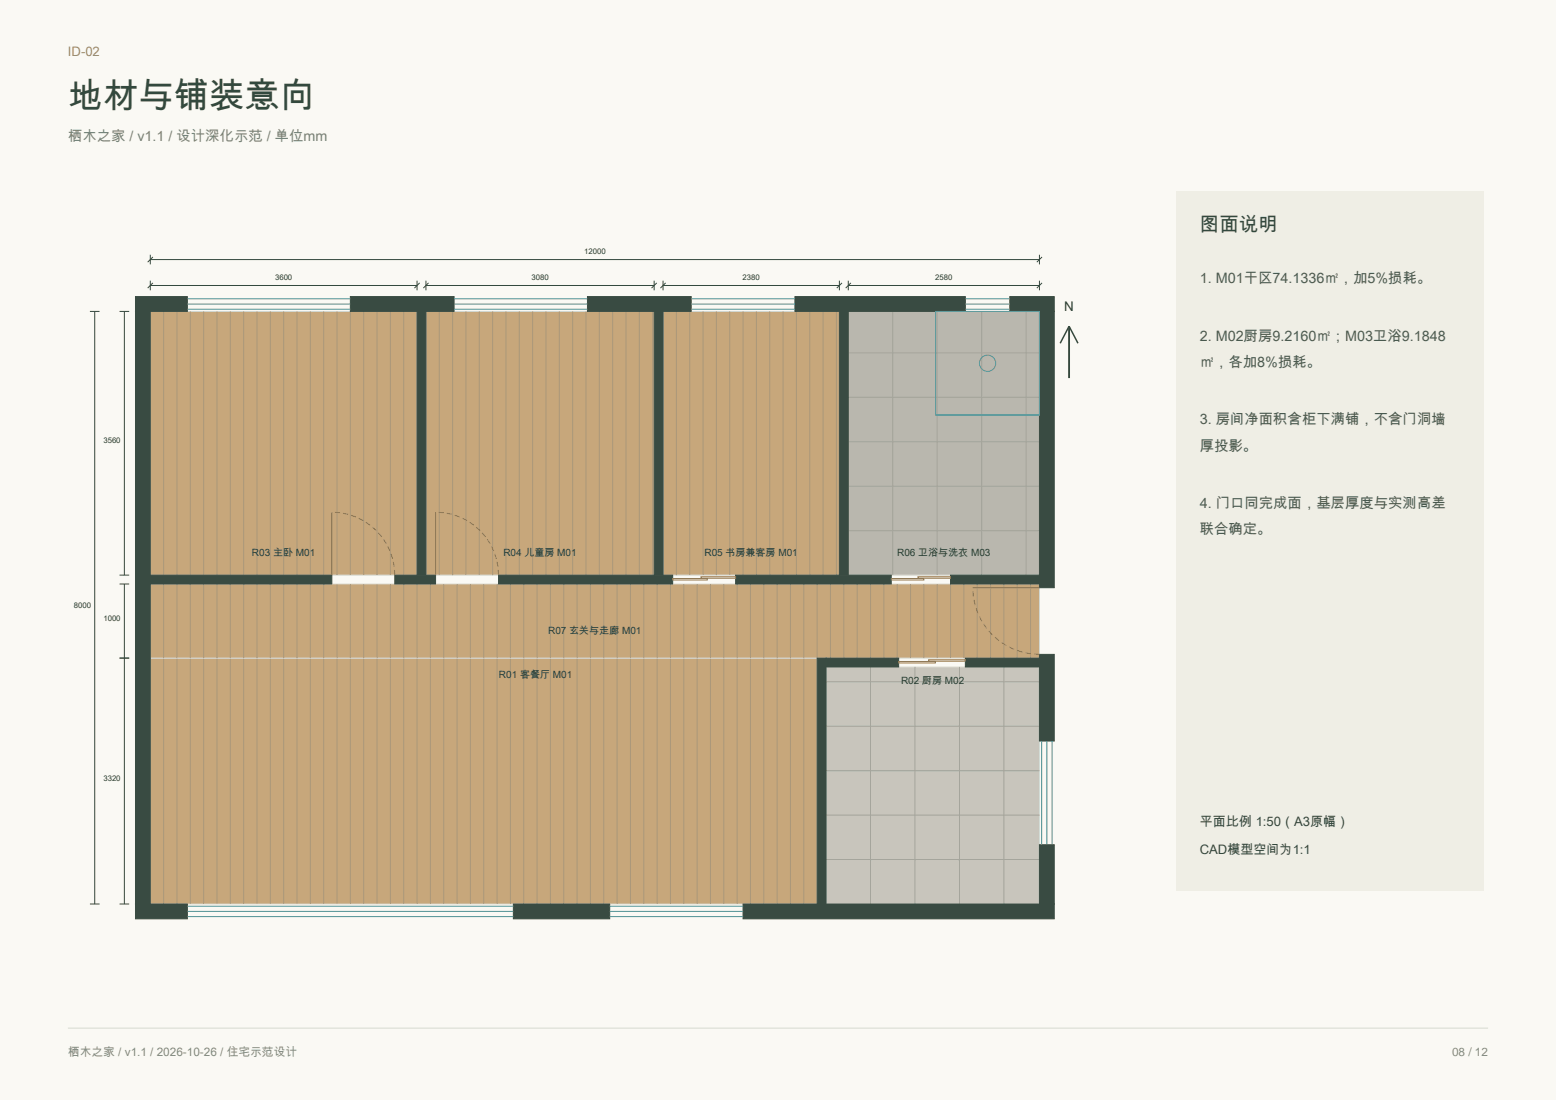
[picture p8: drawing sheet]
<svg xmlns="http://www.w3.org/2000/svg" width="420mm" height="297mm" viewBox="0 0 420 297" stroke-linecap="round" stroke-linejoin="round" font-family="sans-serif">
<defs><g id="words">
<text font-size="9.5" fill="#334a3d" x="18.3" y="29.3">地材与铺装意向</text>
<text font-size="5.3" fill="#334a3d" x="323.8" y="62.4">图面说明</text>
<text font-size="3.9" fill="#7a8175" x="18.3" y="38.1">栖木之家 / v1.1 / 设计深化示范 / 单位mm</text>
<g font-size="3.9" fill="#4e5b50">
<text x="323.8" y="76.5">1. M01干区74.1336㎡，加5%损耗。</text>
<text x="323.8" y="92">2. M02厨房9.2160㎡；M03卫浴9.1848</text>
<text x="323.8" y="99.1">㎡，各加8%损耗。</text>
<text x="323.8" y="114.6">3. 房间净面积含柜下满铺，不含门洞墙</text>
<text x="323.8" y="121.7">厚投影。</text>
<text x="323.8" y="137.2">4. 门口同完成面，基层厚度与实测高差</text>
<text x="323.8" y="144.2">联合确定。</text>
</g>
<text font-size="3.6" fill="#273c32" x="287.3" y="84.1">N</text>
<text font-size="3.5" fill="#9a876c" x="18.3" y="15.2">ID-02</text>
<g font-size="3.5" fill="#334a3d">
<text x="323.8" y="222.9">平面比例 1:50（A3原幅）</text>
<text x="323.8" y="230.7">CAD模型空间为1:1</text>
</g>
<g font-size="3.2" fill="#848a7e">
<text x="18.3" y="285">栖木之家 / v1.1 / 2026-10-26 / 住宅示范设计</text>
<text x="391.9" y="285">08 / 12</text>
</g>
<g font-size="2.7" fill="#273c32">
<text x="68" y="150.1">R03 主卧 M01</text>
<text x="135.9" y="150.1">R04 儿童房 M01</text>
<text x="190.2" y="150.1">R05 书房兼客房 M01</text>
<text x="242.2" y="150.1">R06 卫浴与洗衣 M03</text>
<text x="148" y="171.1">R07 玄关与走廊 M01</text>
<text x="134.7" y="183.1">R01 客餐厅 M01</text>
<text x="243.2" y="184.7">R02 厨房 M02</text>
</g>
<g font-size="2.1" fill="#273c32">
<text x="157.6" y="68.7">12000</text>
<text x="74.2" y="75.7">3600</text>
<text x="143.4" y="75.7">3080</text>
<text x="200.4" y="75.7">2380</text>
<text x="252.4" y="75.7">2580</text>
<text x="27.9" y="119.7">3560</text>
<text x="19.9" y="164.1">8000</text>
<text x="27.9" y="167.7">1000</text>
<text x="27.9" y="210.9">3320</text>
</g>
</g></defs>
<path d="M0 0h420v297h-420z" fill-rule="evenodd" fill="#faf9f4"/>
<path d="M18.3 277.6h383.4" fill="none" stroke="#d6d9cf" stroke-width=".27"/>
<path d="M40.6 177.7h180v66.4h-180z" fill-rule="evenodd" fill="#c7a77b" stroke="#dcd9d1" stroke-width=".27"/>
<g fill="none" stroke="#aa987a" stroke-width=".27">
<path d="M44.2 177.7v66.4M47.8 177.7v66.4M51.4 177.7v66.4M55 177.7v66.4M58.6 177.7v66.4M62.2 177.7v66.4M65.8 177.7v66.4M69.4 177.7v66.4M73 177.7v66.4M76.6 177.7v66.4M80.2 177.7v66.4M83.8 177.7v66.4"/>
<path d="M87.4 177.7v66.4M91 177.7v66.4M94.6 177.7v66.4M98.2 177.7v66.4M101.8 177.7v66.4M105.4 177.7v66.4M109 177.7v66.4M112.6 177.7v66.4M116.2 177.7v66.4M119.8 177.7v66.4M123.4 177.7v66.4M127 177.7v66.4"/>
<path d="M130.6 177.7v66.4M134.2 177.7v66.4M137.8 177.7v66.4M141.4 177.7v66.4M145 177.7v66.4M148.6 177.7v66.4M152.2 177.7v66.4M155.8 177.7v66.4M159.4 177.7v66.4M163 177.7v66.4M166.6 177.7v66.4M170.2 177.7v66.4"/>
<path d="M173.8 177.7v66.4M177.4 177.7v66.4M181 177.7v66.4M184.6 177.7v66.4M188.2 177.7v66.4M191.8 177.7v66.4M195.4 177.7v66.4M199 177.7v66.4M202.6 177.7v66.4M206.2 177.7v66.4M209.8 177.7v66.4M213.4 177.7v66.4"/>
<path d="M217 177.7v66.4"/>
</g>
<path d="M223 180.1h57.6v64h-57.6z" fill-rule="evenodd" fill="#c8c5bc" stroke="#dcd9d1" stroke-width=".27"/>
<path d="M223 196.1h57.6M223 184.1h57.6M235 180.1v64M247 180.1v64M259 180.1v64M271 180.1v64M223 208.1h57.6M223 232.1h57.6M223 220.1h57.6" fill="none" stroke="#a5a39a" stroke-width=".27"/>
<path d="M40.6 84.1h72v71.2h-72z" fill-rule="evenodd" fill="#c7a77b" stroke="#dcd9d1" stroke-width=".27"/>
<g fill="none" stroke="#aa987a" stroke-width=".27">
<path d="M44.2 84.1v71.2M47.8 84.1v71.2M51.4 84.1v71.2M55 84.1v71.2M58.6 84.1v71.2M62.2 84.1v71.2M65.8 84.1v71.2M69.4 84.1v71.2M73 84.1v71.2M76.6 84.1v71.2M80.2 84.1v71.2M83.8 84.1v71.2"/>
<path d="M87.4 84.1v71.2M91 84.1v71.2M94.6 84.1v71.2M98.2 84.1v71.2M101.8 84.1v71.2M105.4 84.1v71.2M109 84.1v71.2"/>
</g>
<path d="M115 84.1h61.6v71.2h-61.6z" fill-rule="evenodd" fill="#c7a77b" stroke="#dcd9d1" stroke-width=".27"/>
<g fill="none" stroke="#aa987a" stroke-width=".27">
<path d="M118.6 84.1v71.2M122.2 84.1v71.2M125.8 84.1v71.2M129.4 84.1v71.2M133 84.1v71.2M136.6 84.1v71.2M140.2 84.1v71.2M143.8 84.1v71.2M147.4 84.1v71.2M151 84.1v71.2M154.6 84.1v71.2M158.2 84.1v71.2"/>
<path d="M161.8 84.1v71.2M165.4 84.1v71.2M169 84.1v71.2M172.6 84.1v71.2M176.2 84.1v71.2"/>
</g>
<path d="M179 84.1h47.6v71.2h-47.6z" fill-rule="evenodd" fill="#c7a77b" stroke="#dcd9d1" stroke-width=".27"/>
<g fill="none" stroke="#aa987a" stroke-width=".27">
<path d="M182.6 84.1v71.2M186.2 84.1v71.2M189.8 84.1v71.2M193.4 84.1v71.2M197 84.1v71.2M200.6 84.1v71.2M204.2 84.1v71.2M207.8 84.1v71.2M211.4 84.1v71.2M215 84.1v71.2M218.6 84.1v71.2M222.2 84.1v71.2"/>
<path d="M225.8 84.1v71.2"/>
</g>
<path d="M229 84.1h51.6v71.2h-51.6z" fill-rule="evenodd" fill="#b9b7ae" stroke="#dcd9d1" stroke-width=".27"/>
<path d="M229 95.3h51.6M241 84.1v71.2M253 84.1v71.2M265 84.1v71.2M277 84.1v71.2M229 119.3h51.6M229 107.3h51.6M229 131.3h51.6M229 143.3h51.6" fill="none" stroke="#a5a39a" stroke-width=".27"/>
<path d="M40.6 157.7h240v20h-240z" fill-rule="evenodd" fill="#c7a77b" stroke="#dcd9d1" stroke-width=".27"/>
<g fill="none" stroke="#aa987a" stroke-width=".27">
<path d="M44.2 157.7v20M47.8 157.7v20M51.4 157.7v20M55 157.7v20M58.6 157.7v20M62.2 157.7v20M65.8 157.7v20M69.4 157.7v20M73 157.7v20M76.6 157.7v20M80.2 157.7v20M83.8 157.7v20"/>
<path d="M87.4 157.7v20M91 157.7v20M94.6 157.7v20M98.2 157.7v20M101.8 157.7v20M105.4 157.7v20M109 157.7v20M112.6 157.7v20M116.2 157.7v20M119.8 157.7v20M123.4 157.7v20M127 157.7v20"/>
<path d="M130.6 157.7v20M134.2 157.7v20M137.8 157.7v20M141.4 157.7v20M145 157.7v20M148.6 157.7v20M152.2 157.7v20M155.8 157.7v20M159.4 157.7v20M163 157.7v20M166.6 157.7v20M170.2 157.7v20"/>
<path d="M173.8 157.7v20M177.4 157.7v20M181 157.7v20M184.6 157.7v20M188.2 157.7v20M191.8 157.7v20M195.4 157.7v20M199 157.7v20M202.6 157.7v20M206.2 157.7v20M209.8 157.7v20M213.4 157.7v20"/>
<path d="M217 157.7v20M220.6 157.7v20M224.2 157.7v20M227.8 157.7v20M231.4 157.7v20M235 157.7v20M238.6 157.7v20M242.2 157.7v20M245.8 157.7v20M249.4 157.7v20M253 157.7v20M256.6 157.7v20"/>
<path d="M260.2 157.7v20M263.8 157.7v20M267.4 157.7v20M271 157.7v20M274.6 157.7v20M278.2 157.7v20"/>
</g>
<g fill="#394b42" stroke="#394b42" stroke-width=".27">
<path d="M36.6 244.1h14v4h-14z" fill-rule="evenodd"/>
<path d="M138.6 244.1h26v4h-26z" fill-rule="evenodd"/>
<path d="M200.6 244.1h84v4h-84z" fill-rule="evenodd"/>
<path d="M36.6 80.1h14v4h-14z" fill-rule="evenodd"/>
<path d="M94.6 80.1h28v4h-28z" fill-rule="evenodd"/>
<path d="M158.6 80.1h28v4h-28z" fill-rule="evenodd"/>
<path d="M214.6 80.1h46v4h-46z" fill-rule="evenodd"/>
<path d="M272.6 80.1h12v4h-12z" fill-rule="evenodd"/>
<path d="M36.6 84.1h4v160h-4z" fill-rule="evenodd"/>
<path d="M280.6 228.1h4v16h-4z" fill-rule="evenodd"/>
<path d="M280.6 176.7h4v23.4h-4z" fill-rule="evenodd"/>
<path d="M280.6 84.1h4v74.6h-4z" fill-rule="evenodd"/>
<path d="M40.6 155.3h49v2.4h-49z" fill-rule="evenodd"/>
<path d="M106.6 155.3h11v2.4h-11z" fill-rule="evenodd"/>
<path d="M134.6 155.3h47v2.4h-47z" fill-rule="evenodd"/>
<path d="M198.6 155.3h42v2.4h-42z" fill-rule="evenodd"/>
<path d="M256.6 155.3h24v2.4h-24z" fill-rule="evenodd"/>
<path d="M112.6 84.1h2.4v71.2h-2.4z" fill-rule="evenodd"/>
<path d="M176.6 84.1h2.4v71.2h-2.4z" fill-rule="evenodd"/>
<path d="M226.6 84.1h2.4v71.2h-2.4z" fill-rule="evenodd"/>
<path d="M220.6 177.7h2.4v66.4h-2.4z" fill-rule="evenodd"/>
<path d="M223 177.7h19.6v2.4h-19.6z" fill-rule="evenodd"/>
<path d="M260.6 177.7h20v2.4h-20z" fill-rule="evenodd"/>
</g>
<path d="M89.6 138.3v17M117.6 138.3v17M181.6 156.2h9.3v.4h-9.3zM189.2 155.7h9.4v.4h-9.4zM240.6 156.2h8.8v.4h-8.8zM247.8 155.7h8.8v.4h-8.8zM262.6 158.7h18M242.6 178.6h9.9v.4h-9.9zM250.7 178.1h9.9v.4h-9.9z" fill="none" stroke="#97754d" stroke-width=".27"/>
<g fill="none" stroke="#97754d" stroke-width=".27" stroke-dasharray="1.4 .9" stroke-linecap="butt">
<path d="M91.8 138.4l-2.2-.1M94 138.9l-2.2-.5M96.1 139.6l-2.1-.7M119.8 138.4l-2.2-.1M122 138.9l-2.2-.5M124.1 139.6l-2.1-.7M98.1 140.6l-2-1M99.9 141.8l-1.8-1.2M101.6 143.3l-1.7-1.5M103.1 144.9l-1.5-1.6M104.3 146.8l-1.2-1.9M105.3 148.8l-1-2"/>
<path d="M106 150.9l-.7-2.1M106.4 153.1l-.4-2.2M106.6 155.3l-.2-2.2M126.1 140.6l-2-1M127.9 141.8l-1.8-1.2M129.6 143.3l-1.7-1.5M131.1 144.9l-1.5-1.6M132.3 146.8l-1.2-1.9M133.3 148.8l-1-2M134 150.9l-.7-2.1M134.4 153.1l-.4-2.2M134.6 155.3l-.2-2.2"/>
<path d="M262.7 161l-.1-2.3M263.2 163.3l-.5-2.3M263.9 165.6l-.7-2.3M265 167.7l-1.1-2.1M266.3 169.6l-1.3-1.9M267.8 171.4l-1.5-1.8M269.6 173l-1.8-1.6M271.6 174.3l-2-1.3M273.7 175.3l-2.1-1M275.9 176.1l-2.2-.8M278.2 176.5l-2.3-.4M280.6 176.7l-2.4-.2"/>
</g>
<g fill="none" stroke="#4d9296" stroke-width=".27">
<path d="M50.6 83.5h44M50.6 82.1h44M50.6 80.7h44M122.6 83.5h36M122.6 82.1h36M122.6 80.7h36M186.6 83.5h28M186.6 82.1h28M186.6 80.7h28M260.6 83.5h12M260.6 82.1h12M260.6 80.7h12"/>
<path d="M281.2 200.1v28M282.6 200.1v28M284 200.1v28M50.6 247.5h88M50.6 246.1h88M50.6 244.7h88M164.6 247.5h36M164.6 246.1h36M164.6 244.7h36"/>
</g>
<g fill="none" stroke="#5e9396" stroke-width=".27">
<path d="M252.6 84.1h28v28h-28z"/>
<circle cx="266.6" cy="98.1" r="2.2"/>
</g>
<path d="M252.6 112.1h28" fill="none" stroke="#5e9396" stroke-width=".36"/>
<g fill="none" stroke="#33483f" stroke-width=".27">
<path d="M40.6 70.1h240M40.6 68.8v2.6M40.6 75.8v2.6M40.6 77.1h72M41.3 69.4l-1.4 1.4M41.3 76.4l-1.4 1.4M112.6 75.8v2.6M113.3 76.4l-1.4 1.4M115 77.1h61.6M115 75.8v2.6M115.7 76.4l-1.4 1.4M176.6 75.8v2.6"/>
<path d="M177.3 76.4l-1.4 1.4M179 77.1h47.6M179 75.8v2.6M179.7 76.4l-1.4 1.4M226.6 75.8v2.6M227.3 76.4l-1.4 1.4M229 77.1h51.6M229 75.8v2.6M229.7 76.4l-1.4 1.4M280.6 68.8v2.6M280.6 75.8v2.6M281.3 69.4l-1.4 1.4"/>
<path d="M281.3 76.4l-1.4 1.4M24.3 84.1h2.6M25.6 84.1v160M32.3 84.1h2.6M33.6 84.1v71.2M32.3 157.7h2.6M32.3 155.3h2.6M33.6 157.7v86.4M32.3 177.7h2.6M24.3 244.1h2.6M32.3 244.1h2.6"/>
</g>
<path d="M288.6 88.1v14" fill="none" stroke="#33483f" stroke-width=".5"/>
<path d="M286.2 92.7l2.4-4.6 2.4 4.6" fill="none" stroke="#33483f" stroke-width=".4"/>
<path d="M317.5 51.8h82.9v188.8h-82.9z" fill-rule="evenodd" fill="#efeee5"/>
<use href="#words"/>
</svg>
